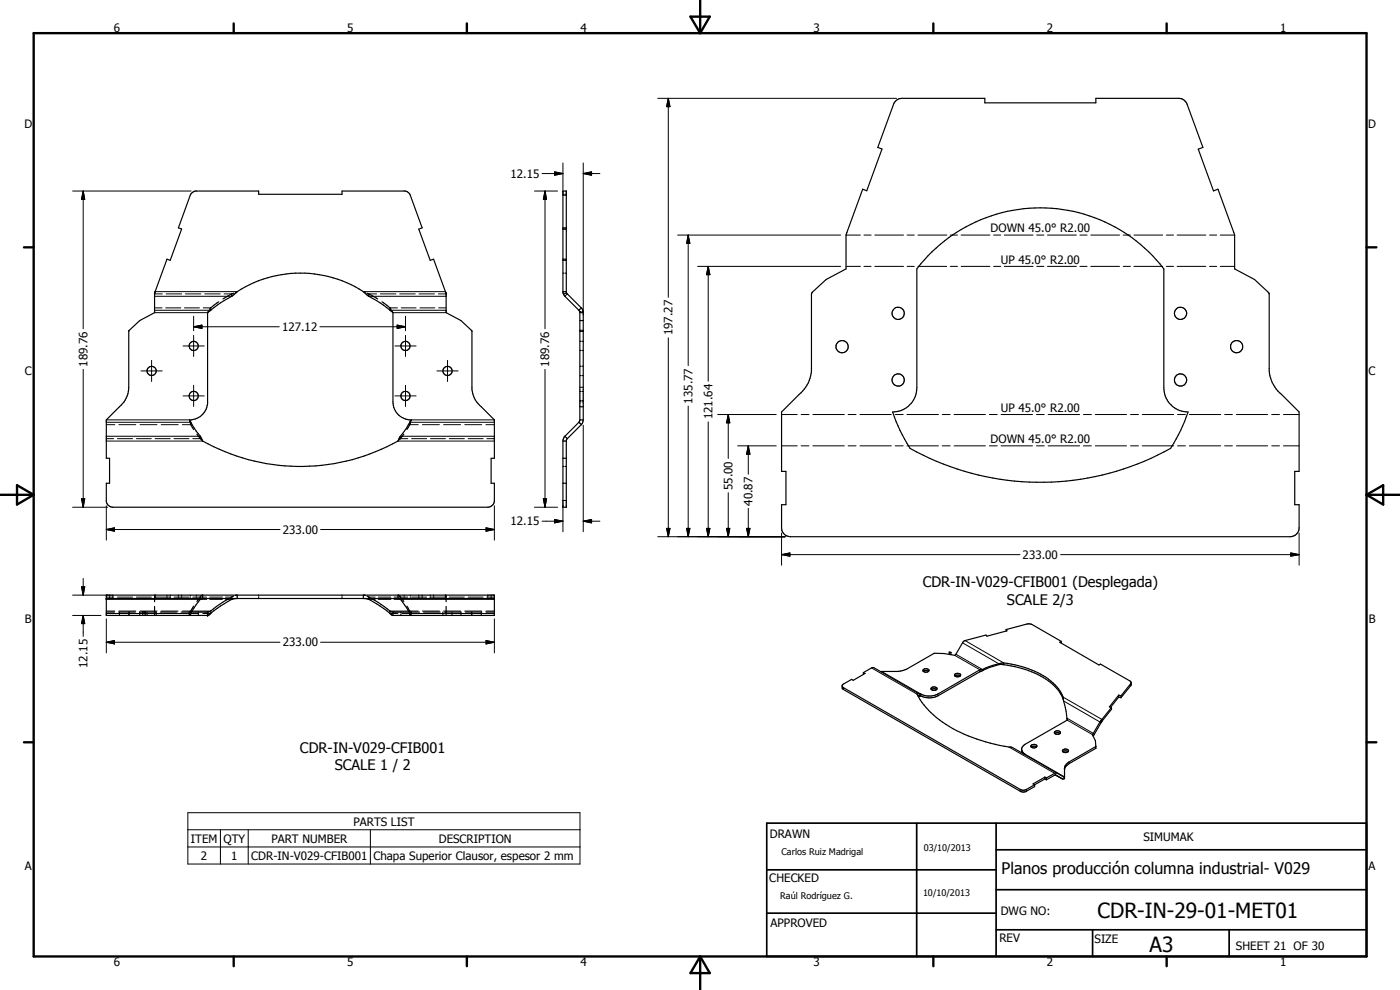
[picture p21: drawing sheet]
<svg xmlns="http://www.w3.org/2000/svg" width="420mm" height="297mm" viewBox="0 0 420 297" stroke-linecap="round" stroke-linejoin="round" font-family="sans-serif">
<defs><g id="words">
<g font-size="6.3">
<text x="329.4" y="275.4">CDR-IN-29-01-MET01</text>
<text x="345" y="285.6">A3</text>
</g>
<text font-size="4.8" x="300.6" y="262.1">Planos producción columna industrial- V029</text>
<g font-size="4.4">
<text x="276.9" y="176.2">CDR-IN-V029-CFIB001 (Desplegada)</text>
<text x="302.2" y="181.5">SCALE 2/3</text>
<text x="90" y="225.8">CDR-IN-V029-CFIB001</text>
<text x="100.4" y="231.1">SCALE 1 / 2</text>
</g>
<g font-size="3.5">
<text x="34.2" y="9.6">6</text>
<text x="104.2" y="9.6">5</text>
<text x="174.2" y="9.6">4</text>
<text x="244.2" y="9.6">3</text>
<text x="314.2" y="9.6">2</text>
<text x="384.2" y="9.6">1</text>
<text x="7.3" y="38.4">D</text>
<text x="410.6" y="38.4">D</text>
<text x="153.2" y="53.3">12.15</text>
<text x="297.3" y="69.7">DOWN 45.0° R2.00</text>
<text x="300.3" y="79.1">UP 45.0° R2.00</text>
<text x="84.7" y="99.4">127.12</text>
<text x="201.9" y="100.6" transform="rotate(-90 201.9 100.6)">197.27</text>
<text x="7.4" y="112.6">C</text>
<text x="26.2" y="110.1" transform="rotate(-90 26.2 110.1)">189.76</text>
<text x="164.8" y="110.1" transform="rotate(-90 164.8 110.1)">189.76</text>
<text x="410.7" y="112.6">C</text>
<text x="207.8" y="121.1" transform="rotate(-90 207.8 121.1)">135.77</text>
<text x="213.8" y="125.8" transform="rotate(-90 213.8 125.8)">121.64</text>
<text x="300.3" y="123.6">UP 45.0° R2.00</text>
<text x="297.3" y="133">DOWN 45.0° R2.00</text>
<text x="219.8" y="147.1" transform="rotate(-90 219.8 147.1)">55.00</text>
<text x="225.8" y="151.8" transform="rotate(-90 225.8 151.8)">40.87</text>
<text x="84.9" y="160.1">233.00</text>
<text x="153.2" y="157.6">12.15</text>
<text x="306.9" y="167.7">233.00</text>
<text x="7.4" y="186.9">B</text>
<text x="410.8" y="186.9">B</text>
<text x="84.9" y="194">233.00</text>
<text x="26.2" y="200.4" transform="rotate(-90 26.2 200.4)">12.15</text>
<text x="106.1" y="247.7">PARTS LIST</text>
<text x="231" y="251.5">DRAWN</text>
<text x="57.3" y="252.9">ITEM</text>
<text x="60.3" y="258">2</text>
<text x="67" y="252.9">QTY</text>
<text x="69.4" y="258">1</text>
<text x="75.4" y="258">CDR-IN-V029-CFIB001</text>
<text x="81.4" y="252.9">PART NUMBER</text>
<text x="131.7" y="252.9">DESCRIPTION</text>
<text x="343.1" y="252.3">SIMUMAK</text>
<text x="7.4" y="261.1">A</text>
<text x="112.1" y="258">Chapa Superior Clausor, espesor 2 mm</text>
<text x="410.7" y="261.1">A</text>
<text x="230.9" y="264.6">CHECKED</text>
<text x="300.3" y="274.5">DWG NO:</text>
<text x="231.3" y="278.3">APPROVED</text>
<text x="299.9" y="282.6">REV</text>
<text x="328.5" y="283.1">SIZE</text>
<text x="370.9" y="285.1">SHEET 21 OF 30</text>
<text x="34.2" y="289.9">6</text>
<text x="104.2" y="289.9">5</text>
<text x="174.2" y="289.9">4</text>
<text x="244.2" y="289.9">3</text>
<text x="314.2" y="289.9">2</text>
<text x="384.2" y="289.9">1</text>
</g>
<g font-size="2.7">
<text x="234.5" y="256.6">Carlos Ruiz Madrigal</text>
<text x="277.2" y="255.3">03/10/2013</text>
<text x="234.1" y="269.7">Raúl Rodríguez G.</text>
<text x="277" y="268.7">10/10/2013</text>
</g>
</g></defs>
<g fill="none" stroke="#000" stroke-width=".35">
<path d="M268.8 30.4l.8-.7 1.1-.2h24.9v1.4h33.3v-1.4h24.9a2.67 2.67 0 0 1 2.5 1.8l4.7 12.9-1.4 .5 4.6 12.6 1.3-.5 5 13.7v10.2l6 3.2 4.4 4.2v23.2a9.9 9.9 0 0 0 3.7 7l5.3 5.3v17.8h-1.3v10h1.3v7a2.65 2.65 0 0 1-2.7 2.6h-150a2.65 2.65 0 0 1-2.6-2.6v-7h1.3v-10h-1.3v-17.8l5.2-5.3a9.9 9.9 0 0 0 3.7-7l.1-23.2 4.3-4.2 6-3.2v-10.2l5-13.7 1.2 .4 4.6-12.5-1.3-.5 4.9-13.3zM168.9 58.3h.4M169.6 58.3h.4M168.9 68.7h1.1M168.9 77.8h1.1M168.9 68.4h1.1M168.9 78.1h.4M169.6 78.1h.4M279.7 75.5a46.7 46.7 0 0 1 69.6 5.2v35.6a7.4 7.4 0 0 0 7.3 7.3 48.5 48.5 0 0 1-5.3 10.9 80.2 80.2 0 0 1-78.2 0 48.5 48.5 0 0 1-5.2-10.9 7.4 7.4 0 0 0 7.3-7.3v-35.6zM46.6 87.5l-.2 .4v5.9a16.8 16.8 0 0 0-7.8 5.5v16.9a7.8 7.8 0 0 1-2.8 5.8l-3.9 4v11.5h1v7.5h-1v5.5l.4 1 .9 .6 .7 .1 113.2-.1 .8-.6 .5-1v-5.5h-1v-7.5h1v-11.5l-4-4a7.4 7.4 0 0 1-2.8-5.1v-17.6a16.8 16.8 0 0 0-7.7-5.5v-5.9l-.2-.4M46.6 87.5l3.5-9.7 1 .3 3.4-9.4-1-.3 3.6-9.8 .6-.8 .9-.5h19v1h25v-1l19.4 .1 1 .9 3.7 10.1-1 .3 3.4 9.4 1-.3 3.6 9.7M46.6 87.5l-.2 .8"/>
<path d="M62.3 93.8v27.3a5.5 5.5 0 0 1-5.4 4.9l.1 .2M62.6 93.3l-.3 .5M63.2 93.1l-.9 .7M63.2 92.4l-.3 .4M63.2 92.4v.1M63.2 92.6v.3M63.2 93v.1M65.6 90.6l-2.4 1.8M69.5 88.9l-3.3 1.9-3 2.3M69.5 88.2l-2.6 1.5M69.5 88.2v.1M69.5 88.4v.2"/>
<path d="M69.5 88.8v.1M70.1 88l-.6 .2M71.2 87.5l-1.7 1.4M71.2 87.5a34.9 34.9 0 0 1 37.8 0M71.2 87.5l-.5 .3M109 87.5l1.7 1.4M109 87.5l.6 .3M110.1 88l.6 .2M110.7 88.9l3.3 1.9 3 2.3M110.7 88.2l2.7 1.5M110.7 88.2v.1M110.7 88.4v.2"/>
<path d="M110.7 88.8v.1M114.6 90.6l2.4 1.8M117 93.1l.9 .7M117 92.4l.4 .4M117 92.4v.1M117 92.6v.3M117 93v.1M117.7 93.3l.2 .5M117.9 93.8v26.8a5.4 5.4 0 0 0 5.5 5.4M133.7 87.5l.2 .8M168.9 82h.4M168.9 87.5h1.1"/>
<path d="M169.1 88.3l4.6 4.8M169.6 82h.4M170 87.9v-30.6h-1.1v30.4l.2 .6M170 87.9l4.4 4.5M170 87.9l-.9 .4M173.7 93.1l.3 .5v32.6l-.3 .5M173.8 93l-.1 .1M174 93.5h.3M174 96.2h1M174 93.8h1M174.2 92.6l-.3 .3M174.4 92.4l.6 1.1"/>
<path d="M174.4 92.4l-.1 .1M174.7 93.5h.3M175 93.5v.3M175 93.8v32.2M174 117.4h.4M174 109.9h.4M174 102.4h.4M174 105.2h.4M174 112.7h.4M174.7 117.4h.3M174.7 109.9h.3M174.7 102.4h.3"/>
<path d="M174.7 105.2h.3M174.7 112.7h.3M56.9 126.2l.1 .3M57 126.2l.3 .5M57.1 126.9l1 2M57.3 126.7v.1M57.3 126.9v.2M57.3 126.7l1.5 2.6 1.3 1.6M59.1 130.3l1 1.3M60.1 130.9l.7 1.4M60.1 131.6l.3 .2M60.1 130.9v.1"/>
<path d="M60.1 131.1v.3M60.1 131.5v.1M60.6 132.1l.2 .2M60.8 132.3a60.3 60.3 0 0 0 58.7 0M119.7 132.1l-.2 .2M120.2 130.9l-.7 1.4M120.2 131.6l-.3 .2M120.2 130.9v.1M120.2 131.1v.3M120.2 131.5v.1M121.2 130.3l-1 1.3M123 126.7v.1"/>
<path d="M123 126.9v.2M123 127.3v.1M123 126.7l-1 1.7-1.8 2.5M123 127.4l-.9 1.5M123.1 126.9l-.1 .5M123.4 126l-.4 .7M123.4 126l-.1 .5M168.9 140h.4M168.9 137.5h1.1M168.9 132.3h.2M169.3 132.3h.4M169.5 130.9l.2 .1"/>
<path d="M169.6 140h.4M169.8 131.1l.2 .3M169.8 132.3h.2M170.1 131.5l.2 .1M173.7 126.7l-4.4 4.4-.4 1.2M173.7 126.7l.1 .1M173.9 126.9l.3 .2M174 120.2h.4M174 126h1M174 122h1M174.3 127.3l.1 .1M174.4 127.4l-4.4 4.7v20.1h-1.1v-19.9"/>
<path d="M174.7 120.2h.3M175 126l-.2 .9-.4 .5M168.9 145h1.1M31.9 179.6h116.5M32.9 178.6v.3M32.9 179.2v.4M46.4 179v1.6M46.4 179.6h.1M46.4 178.6v.3M46.5 178.6h.1M46.6 178.6v.1M46.6 178.9v.3"/>
<path d="M46.6 179.4v.2M50.1 178.6v.3M50.1 179.2v.4M51.1 178.6v.3M51.1 179.2v.4M53.5 178.6v.3M53.5 179.2v.4M54.5 178.6v.3M54.5 179.2v.4M60.1 179.2v.1M60.1 179.4v.2M60.1 179.7v.1"/>
<path d="M60.1 179.8l-2.8 4.3M60.1 179.2l-1 1.3M60.3 178.9h.1M60.3 178.9l-.2 .3M60.7 179.6l-.6 .2M60.7 178.6l-.2 .1M60.8 178.6v.1M60.8 178.9v.3M60.8 179.4v.2M69 179.5l-2.2 1.2-3.6 2.6M69.5 179.2v.1M69.5 179.4v.4"/>
<path d="M69.5 179.8l-3.3 2-3 2.3M69.5 179.2l-.2 .1M70.1 178.9l-.6 .3M70.8 179.6l-1.3 .2M71 178.6h-.2M71.2 178.6v.1M71.2 178.9v.3M71.2 179.4v.2M77.6 178.6v.3M77.6 179.2v.4M102.6 178.6v.3M102.6 179.2v.4"/>
<path d="M109 178.6v.1M109 178.9v.3M109 179.4v.2M109.3 178.6h.2M109.5 179.6l1.2 .2M110.2 178.9l.5 .3M110.7 179.2v.1M110.7 179.4v.4M110.7 179.8l3.3 2 3 2.3M110.7 179.2l.2 .1M111.2 179.5l2.2 1.2 3.6 2.6M119.5 178.6v.1"/>
<path d="M119.5 178.9v.3M119.5 179.4v.2M119.5 178.6l.2 .1M119.6 179.6l.6 .2M120 178.9l.2 .3M120 178.9h.1M120.2 179.2v.1M120.2 179.4v.2M120.2 179.7v.1M120.2 179.8l2.8 4.3M120.2 179.2l1 1.3M125.7 178.6v.3"/>
<path d="M125.7 179.2v.4M126.7 178.6v.3M126.7 179.2v.4M129.1 178.6v.3M129.1 179.2v.4M130.1 178.6v.3M130.1 179.2v.4M133.7 178.7v-.1l.2 .3M133.7 178.9v.3M133.7 179.4v.2M133.8 179.6h.1M133.9 179v1.6"/>
<path d="M147.4 178.6v.3M147.4 179.2v.4M31.9 183.6h2.5M35.6 183.6h5M35.8 183.6v.3M35.8 184.3v.4M38.6 183.6v.3M38.6 184.3v.4M41.9 183.6h5v.3M41.9 183.6v.3M41.9 184.3v.4M42.8 183.6v.2"/>
<path d="M42.8 183.9v.4M42.8 184.4v.3l.3-.1M43.3 183.6h.3v.3M43.6 184.3v.3M44.1 183.6v.3M44.1 184.3v.4M46.4 181.9v1.5M46.4 183.6v.3M46.4 184.3v.4M46.9 184.3v.4M48.1 183.6h5M54.4 183.6h2.7"/>
<path d="M56.8 183.6v.3M56.8 184.3v.4M56.9 183.6v.2M56.9 183.9v.4M57.1 183.6h-.1M57.3 183.3v.1M57.3 183.6v.2M57.3 183.9v.2M57.3 184.1l-.4 .6v-.3M57.3 183.3l-.1 .2M58.1 181.9l-.8 1.4M59.5 183.6v.3"/>
<path d="M59.5 184.3v.4M62.3 183.6v1.1M62.3 184.7h-30.4v-6.1h116.5v6.1h-30.5M63.2 183.3v.8M63.2 183.3l-.6 .3h-5.3M63.2 184.1l-.9 .6M117 183.3v.8M117 183.3l.7 .3h5.3M117 184.1l.9 .6M117.9 183.6v1.1M120.3 183.6v.3M120.3 184.3v.4"/>
<path d="M122.1 181.9l.9 1.4M123 183.3v.1M123 183.6v.2M123 183.9v.2M123 184.1l.4 .6v-.3M123 183.3l.1 .2M123.1 183.6v.3M123.1 184.3v.4M123.2 183.6h2.7M123.2 183.6h.1M123.4 183.6v.2M123.4 183.9v.4"/>
<path d="M127.1 183.6h5M132.9 183.6v.3M132.9 184.3v.4M133.4 183.6h4.9v.3M133.9 181.9v1.5M133.9 183.6v.3M133.9 184.3v.4M135.7 183.6v.3M135.7 184.3v.4M138.3 184.3v.4M139.6 183.6h5M141.6 183.6v.3"/>
<path d="M141.6 184.3v.4M144.4 183.6v.3M144.4 184.3v.4M145.9 183.6h2.5M284.9 195.7h.5v.6l-.5-.1zM299.8 199.2l-3 .8-2 .9M299.8 199.2l.3 .1M300.1 199.3l-3 .9-1.9 .8M300.1 199.3l1.1 .1M301.2 199.4a25.6 25.6 0 0 1 15.9 7.2l1 1.2 1 1.9M301.2 198.9a25.3 25.3 0 0 1 15.9 7.1l1 1.3 1 1.9M301.2 198.9v.5"/>
<path d="M301.2 198.9l-1.4 .3M302 188.9l.2 .4-6 1.6-.3-.4-6.5 1.8-2.9 4.3-3.2-.5-2.8-.1-9.3 5.1-1.9 .4h-5M302 188.9l6.2-1.7 1.3 .1 9 5.1M302 188.9v.5M318.5 192.4l-.5 .3 11.8 6.8 .5-.2 8.8 5 .4 .6M318.5 192.4v.6M252.8 206l.2 .2 53.4 30.8h1.5l2.6-1.5M259.1 201.8l.5 .3-3.5 2-.5-.3-2.6 1.6-.2 .3v.9l53.6 30.9h1.5l2.6-1.5v-.5M259.1 201.8v.6M259.1 201.8l2.5-1.4 .6-.1 13.3 7.7M275.5 208.7l.4 .3zM275.5 208l.7 .4"/>
<path d="M275.5 208l-.2 .1a23.2 23.2 0 0 0 10.7 10.5 54.2 54.2 0 0 0 17.9 5.7l13.2 7.6M275.5 208l-.2 .4M276.2 208.4l-.3 .6M276.3 208.3l-.1 .1M276.3 208.2v.6M276.3 208.2l-.1 .2M276.3 208.8l-.4 .2M277.1 201.4l-.1-.2a1.01 1.01 0 0 1 .9-.6 1.01 1.01 0 0 1 .9 .7l-.2 .2M277.1 201.4l.5 .3 1-.2M277.1 201.4l.8-.2 .8 .2M279.5 206.9l.8-.3 .8 .3M279.5 206.4a1.07 1.07 0 0 1 1.7 .3 1.12 1.12 0 0 1-1.8-.1z"/>
<path d="M286.5 202.4a1.23 1.23 0 0 1 1.8 .1 .95 .95 0 0 1-.9 .6 .95 .95 0 0 1-.9-.7zM286.6 202.8l.6-.2 1 .2M294.1 201.5l-12.6 7.3a5.8 5.8 0 0 1-5.2 0M294.1 201l-12.6 7.2a5.5 5.5 0 0 1-5.2 0M294.1 201v.5M294.8 200.9l-.7 .1M294.8 200.9l.4 .1M295.2 201l-1.1 .5M316.6 219.5a1 1 0 0 1 1.7 .4 .96 .96 0 0 1-1 .5 .96 .96 0 0 1-.8-.7zM319.1 209.2l1.2 6.9-12.6 7.2a1.94 1.94 0 0 0-.9 2.7M319.1 209.2v.5M319.1 209.7v.1"/>
<path d="M330.4 216.2l-2.6 4.2a5.3 5.3 0 0 1 1 4.2l-7.9 4.5-1.1 .9-.3 .9M330.4 216.2l.2 .4M330.6 216.6l-2.6 4.2M330.7 215.9v.5M330.7 216.4l-.1 .2M330.7 215.9l-.3 .3M333.6 212.3l-2.9 3.6M333.6 212.3v.5l-2.9 3.6M335.7 208.6l-2.8 3.5 .7 .2M335.7 209.2l-2.4 3M335.7 208.6v.6M335.7 208.6l.7 .2"/>
<path d="M335.7 209.2l.7 .1M336.4 208.8v.5M339.5 204.9l-.2 .8-2.9 3.6M339.5 204.9l-3.1 3.9M306.6 224.9l.3 .8 .8 .6-.5-.1M309.5 223.6a.9 .9 0 0 1 .9-.3 .9 .9 0 0 1 .7 .8 .99 .99 0 0 1-1.7-.4zM309.5 224.2l.5-.3 1.1 .3M313.6 233.2l-3.6 2 .5 .3M313.6 233.7l-3.1 1.8M313.6 233.2v.5M313.6 233.2l.4 .2M313.6 233.7l.4 .3"/>
<path d="M314 233.4v.6M316.6 220.1l.5-.3 1 .3M316.8 232.5l2 1.2M317.1 231.9l2.4 1.2M317.1 231.9h-.4l-2.7 1.5M318.8 233.7l-2.1-1.2-2.7 1.5M319 225a1 1 0 0 1 1.7 .3 .98 .98 0 0 1-1 .5 .98 .98 0 0 1-.8-.7zM319 225.6l.5-.3 1 .3M328.9 223.9l-8 4.7a2.37 2.37 0 0 0-1.4 2.3v2.7l-.7 .1"/>
<circle cx="269.5" cy="94" r="1.83"/>
<circle cx="354.3" cy="94" r="1.82"/>
<circle cx="45.5" cy="111.3" r="1.36"/>
<circle cx="58.1" cy="103.8" r="1.38"/>
<circle cx="58.1" cy="118.8" r="1.38"/>
<circle cx="121.7" cy="103.8" r="1.38"/>
<circle cx="121.7" cy="118.8" r="1.38"/>
<circle cx="134.3" cy="111.3" r="1.37"/>
<circle cx="252.7" cy="104" r="1.84"/>
<circle cx="269.6" cy="114" r="1.83"/>
<circle cx="354.3" cy="114" r="1.83"/>
<circle cx="371.1" cy="104" r="1.83"/>
</g>
<g fill="none" stroke="#000" stroke-width=".3">
<path d="M197.4 29.5h71.7M200.6 29.5l.5 2.5h-1zM200.6 29.5v59.7M21.8 57.3h35.6M25 57.3l.4 2.5h-.9zM25 57.3v41.3M160.4 57.3h6.9M162.7 52.1h6.2M163.6 57.3l.4 2.5h-.9zM163.6 57.3v41.3M166.4 51.6l2.5 .5-2.5 .5zM168.9 58.6h1.1"/>
<path d="M168.9 48.9v8.1M175 52.1l2.5-.5v1zM175 48.9v45.7M175 52.1h5M203.4 70.5h48.9M206.5 70.5l.5 2.5h-.9zM206.5 70.5v39.2M209.4 79.9h42.9M212.5 79.9l.6 2.5h-1.1zM212.5 79.9v34.5M253.9 79.9h4.3M253.9 70.5h4.3"/>
<path d="M259.3 79.9h2.1M259.3 70.5h2.1M262.5 79.9h8.7M262.5 70.5h8.7M272.2 79.9h2.2M272.2 70.5h2.2M275.5 79.9h8.6M275.5 70.5h8.6M285.2 79.9h2.1M285.2 70.5h2.1M288.4 79.9h8.7M288.4 70.5h8.7"/>
<path d="M298.2 79.9h2.1M298.2 70.5h2.1M301.4 79.9h8.6M301.4 70.5h8.6M311.1 79.9h2.2M311.1 70.5h2.2M314.4 79.9h8.6M314.4 70.5h8.6M324.1 79.9h2.2M324.1 70.5h2.2M327.4 79.9h8.6M327.4 70.5h8.6"/>
<path d="M337.1 79.9h2.1M337.1 70.5h2.1M340.3 79.9h8.6M340.3 70.5h8.6M350 79.9h2.2M350 70.5h2.2M353.3 79.9h8.6M353.3 70.5h8.6M363 79.9h2.2M363 70.5h2.2M366.2 79.9h4.3M366.2 70.5h4.3"/>
<path d="M46.4 93.8h15.9M46.4 93.1h16.8M46.4 92.4h2.2M46.4 88.9h23.1M46.4 88.2h2.3M46.6 87.5h24.6M49.7 92.4h4.6M49.9 88.2h4.6M55.4 92.4h4.4M55.7 88.2h4.6M58.1 98l2.5-.5v1.1zM58.1 98h25.7"/>
<path d="M58.1 94.9v4.3M61 92.4h2.2M61.5 88.2h4.6M67.3 88.2h2.2M96 98h25.7M109 87.5h24.7M110.7 88.9h23.2M110.7 88.2h2.3M114.2 88.2h4.6M117 93.1h16.9M117 92.4h2.3M117.9 93.8h16"/>
<path d="M119.2 97.5l2.5 .5-2.5 .6zM120 88.2h4.6M120.4 92.4h4.5M121.7 94.9v4.3M125.8 88.2h4.6M126 92.4h4.5M131.6 88.2h2.3M131.6 92.4h2.3M170.3 88.2l-.8 .7M174 99.1h1M174 99.4h1M25 110.8v41.4"/>
<path d="M42.3 111.3h6.4M45.5 108.1v6.4M54.9 103.8h6.4M54.9 118.8h6.4M58.1 100.6v6.4M58.1 115.6v6.4M118.5 103.8h6.4M118.5 118.8h6.4M121.7 100.6v6.4M121.7 115.6v6.4M131.1 111.3h6.4M134.3 108.1v6.4"/>
<path d="M163.6 110.8v41.4M174 116.2h1M200.6 101.3v59.7M31.9 126h25M31.9 126.7h25.4M31.9 127.4h2.5M31.9 132.3h28.9M31.9 130.9h28.2M31.9 131.6h2.2M35.3 131.6h4.5M35.7 127.4h5.1M40.9 131.6h4.5"/>
<path d="M42 127.4h5.1M46.6 131.6h4.5M48.4 127.4h5.1M52.2 131.6h4.5M54.7 127.4h2.6M57.9 131.6h2.2M119.5 132.3h28.9M120.2 130.9h28.2M120.2 131.6h2.2M123 126.7h25.4M123 127.4h2.5M123.4 126h25"/>
<path d="M123.5 131.6h4.5M126.8 127.4h5.1M129.2 131.6h4.5M133.1 127.4h5.1M134.8 131.6h4.5M139.5 127.4h5.1M140.5 131.6h4.5M145.8 127.4h2.6M146.1 131.6h2.3M174 120.6h.4M174.7 120.6h.3M175 127.6v32"/>
<path d="M206.5 121.8v39.2M212.5 126.6v34.4M215.4 124.4h17.5M218.6 124.4l.4 2.5h-1zM218.6 124.4v13.1M221.4 133.8h11.5M224.6 133.8l.5 2.5h-1zM224.6 133.8v8.5M234.6 133.8h4.7M234.6 124.4h4.7M240.4 133.8h2.4M240.4 124.4h2.4"/>
<path d="M244 133.8h9.4M244 124.4h9.4M254.5 133.8h2.4M254.5 124.4h2.4M258.1 133.8h9.4M258.1 124.4h9.4M268.7 133.8h2.3M268.7 124.4h2.3M272.2 133.8h9.4M272.2 124.4h9.4M282.8 133.8h2.3M282.8 124.4h2.3"/>
<path d="M286.3 133.8h9.4M286.3 124.4h9.4M296.9 133.8h2.4M296.9 124.4h2.4M300.4 133.8h9.5M300.4 124.4h9.5M311.1 133.8h2.3M311.1 124.4h2.3M314.6 133.8h9.4M314.6 124.4h9.4M325.2 133.8h2.3M325.2 124.4h2.3"/>
<path d="M328.7 133.8h9.4M328.7 124.4h9.4M339.3 133.8h2.4M339.3 124.4h2.4M342.8 133.8h9.4M342.8 124.4h9.4M353.4 133.8h2.4M353.4 124.4h2.4M356.9 133.8h9.4M356.9 124.4h9.4M367.5 133.8h2.4M367.5 124.4h2.4"/>
<path d="M371 133.8h9.4M371 124.4h9.4M381.7 133.8h2.3M381.7 124.4h2.3M385.2 133.8h4.7M385.2 124.4h4.7M21.8 152.2h10.5M24.5 149.6h.9l-.4 2.6zM31.9 158.9l2.5-.5v1zM31.9 158.9h52.1M31.9 151.8v10.3M96.2 158.9h52.2"/>
<path d="M145.9 158.4l2.5 .5-2.5 .5zM148.4 151.8v10.3M160.4 152.2h6.9M162.7 156.4h6.2M163.1 149.6h.9l-.4 2.6zM166.4 155.9l2.5 .5-2.5 .5zM168.9 150.2h1.1M168.9 151.8v7.8M175 156.4l2.5-.5v1zM175 156.4h5M200.1 158.5h1l-.5 2.5zM206.1 158.5h.9l-.5 2.5z"/>
<path d="M212 158.5h1.1l-.6 2.5zM218 158.5h1l-.4 2.5zM218.6 147.8v13.2M224.1 158.5h1l-.5 2.5zM224.6 152.5v8.5M234.6 159.9v9.7M389.9 159.9v9.7M21.8 178.6h10.5M24.5 176.1h.9l-.4 2.5zM25 173.6v5M31.9 179.2h2.2M31.9 179.8h30.1"/>
<path d="M33.9 178.6v1M35.3 179.2h4.5M40.9 179.2h4.5M46.6 179.2h4.5M52.2 179.2h4.5M57.1 178.6v.3M57.1 179.2v.4M57.9 179.2h4.1M59 178.6v.3M59 179.2v.4M62.9 179.2h3.8M62.9 179.8h3.8"/>
<path d="M67.7 179.2h1.8M67.7 179.8h1.8M110.7 179.2h1.9M110.7 179.8h1.9M113.5 179.2h3.8M113.5 179.8h3.8M118.3 179.2h4.1M118.3 179.8h30.1M121.3 178.6v.3M121.3 179.2v.4M123.1 178.6v.3M123.1 179.2v.4"/>
<path d="M123.5 179.2h4.5M129.2 179.2h4.5M134.8 179.2h4.5M140.5 179.2h4.5M146.1 179.2h2.3M146.4 178.6v1M197.4 161h38.2M234.6 166.4l2.5-.5v1zM234.6 166.4h71.5M318.3 166.4h71.6M387.4 165.9l2.5 .5-2.5 .5zM21.8 184.7h8.5"/>
<path d="M25 184.7l.4 2.4h-.9zM25 184.7v6.2M31.9 192.7l2.5-.5v1zM31.9 183.3h2.5M31.9 184.1h27.7M31.9 185.7v10.2M31.9 192.7h52.1M35.7 183.3h5.1M38.8 183.6v.3M38.8 184.3v.4M42 183.3h5.1M48.4 183.3h5.1"/>
<path d="M54.7 183.3h2.7M57.5 183.3h5.7M60.9 184.1h2.3M96.2 192.7h52.2M117 183.3h5.7M117 184.1h2.4M120.6 184.1h27.8M122.8 183.3h2.7M126.8 183.3h5.1M133.1 183.3h5.1M139.5 183.3h5.1M141.5 183.6v.3"/>
<path d="M141.5 184.3v.4M145.8 183.3h2.6M145.9 192.2l2.5 .5-2.5 .5zM148.4 185.7v10.2M286.5 196.6l7.6 4.4M286.9 196.3l7.9 4.6M288.9 192.9l10.9 6.3M289.6 192.2l11.6 6.7M253.1 206.3v.6M261.6 200.4l13.6 7.9M264.6 201.5l11.7 6.7M275.5 208.7l.4 .3"/>
<path d="M281.5 208.2v.6M319.1 209.2l11.6 6.7M319.2 210.3l11.2 6.5M320.2 215.5l7.9 4.5M320.3 216.1l7.5 4.3M339.3 205.1v.6M302.8 224.2l13.7 7.8M306.2 236.9v.5M307.7 226.3l11.8 6.8M308 236.9v.5M316.8 232.5l2 1.2M320.9 228.6v.5"/>
<path d="M328.8 224v.6M56.4 243.8h117.7v15.4h-117.7zM56.4 249h117.7M56.4 254.1h117.7M66.2 249v10.2M74.5 249v10.2M111.2 249v10.2"/>
</g>
<g fill="#000">
<circle cx="168.9" cy="57.3" r=".18"/>
<circle cx="170" cy="57.3" r=".18"/>
<circle cx="31.9" cy="179.6" r=".18"/>
<circle cx="31.9" cy="178.6" r=".18"/>
<circle cx="46.4" cy="178.6" r=".18"/>
<circle cx="69.5" cy="179.6" r=".18"/>
<circle cx="69.5" cy="179.5" r=".18"/>
<circle cx="110.7" cy="179.6" r=".18"/>
<circle cx="110.7" cy="179.5" r=".18"/>
<circle cx="133.8" cy="178.6" r=".18"/>
<circle cx="148.4" cy="179.6" r=".18"/>
<circle cx="148.4" cy="178.6" r=".18"/>
<circle cx="43.3" cy="183.6" r=".18"/>
<circle cx="46.4" cy="183.6" r=".18"/>
<circle cx="57.2" cy="183.5" r=".18"/>
<circle cx="62.3" cy="184.7" r=".18"/>
<circle cx="62.3" cy="183.6" r=".18"/>
<circle cx="123.1" cy="183.5" r=".18"/>
<circle cx="133.9" cy="183.6" r=".18"/>
</g>
<g fill="none" stroke="#000" stroke-width=".71">
<path d="M10.1 9.9h400v277.1h-400zM70.1 7v2.9M140.1 7v2.9M207.2 5h5.8l-2.9 4.9zM210.1 0v9.9M280.1 7v2.9M350.1 7v2.9M7.2 74.2h2.9M410.1 74.2h3M.1 148.5h10M5.1 145.6l5 2.9-5 2.9zM410.1 148.5h10"/>
<path d="M410.1 148.5l5-2.9v5.8zM7.2 222.7h2.9M410.1 222.7h3M70.1 287v2.9M140.1 287v2.9M210.1 287v10M210.1 287l2.9 5h-5.8zM280.1 287v2.9M350.1 287v2.9"/>
</g>
<path d="M230.1 247h180v40h-180zM275.1 247v40M298.9 255h111.2M298.9 247v40M230.1 274h68.8M230.1 261h68.8M298.9 279h111.2M298.9 267h111.2M327.9 279v8M368.9 279v8" fill="none" stroke="#000" stroke-width=".51"/>
<g fill="#000">
<path d="M200.6 29.5l.5 2.5h-1zM25 57.3l.4 2.5h-.9zM163.6 57.3l.4 2.5h-.9zM166.4 51.6l2.5 .5-2.5 .5zM175 52.1l2.5-.5v1zM206.5 70.5l.5 2.5h-.9zM58.1 98l2.5-.5v1.1zM119.2 97.5l2.5 .5-2.5 .6zM212.5 79.9l.6 2.5h-1.1zM218.6 124.4l.4 2.5h-1zM224.6 133.8l.5 2.5h-1zM24.5 149.6h.9l-.4 2.6z"/>
<path d="M31.9 158.9l2.5-.5v1zM145.9 158.4l2.5 .5-2.5 .5zM163.1 149.6h.9l-.4 2.6zM166.4 155.9l2.5 .5-2.5 .5zM175 156.4l2.5-.5v1zM200.1 158.5h1l-.5 2.5zM206.1 158.5h.9l-.5 2.5zM212 158.5h1.1l-.6 2.5zM218 158.5h1l-.4 2.5zM224.1 158.5h1l-.5 2.5zM24.5 176.1h.9l-.4 2.5zM234.6 166.4l2.5-.5v1z"/>
<path d="M387.4 165.9l2.5 .5-2.5 .5zM25 184.7l.4 2.4h-.9zM31.9 192.7l2.5-.5v1zM145.9 192.2l2.5 .5-2.5 .5z"/>
</g>
<use href="#words"/>
</svg>
